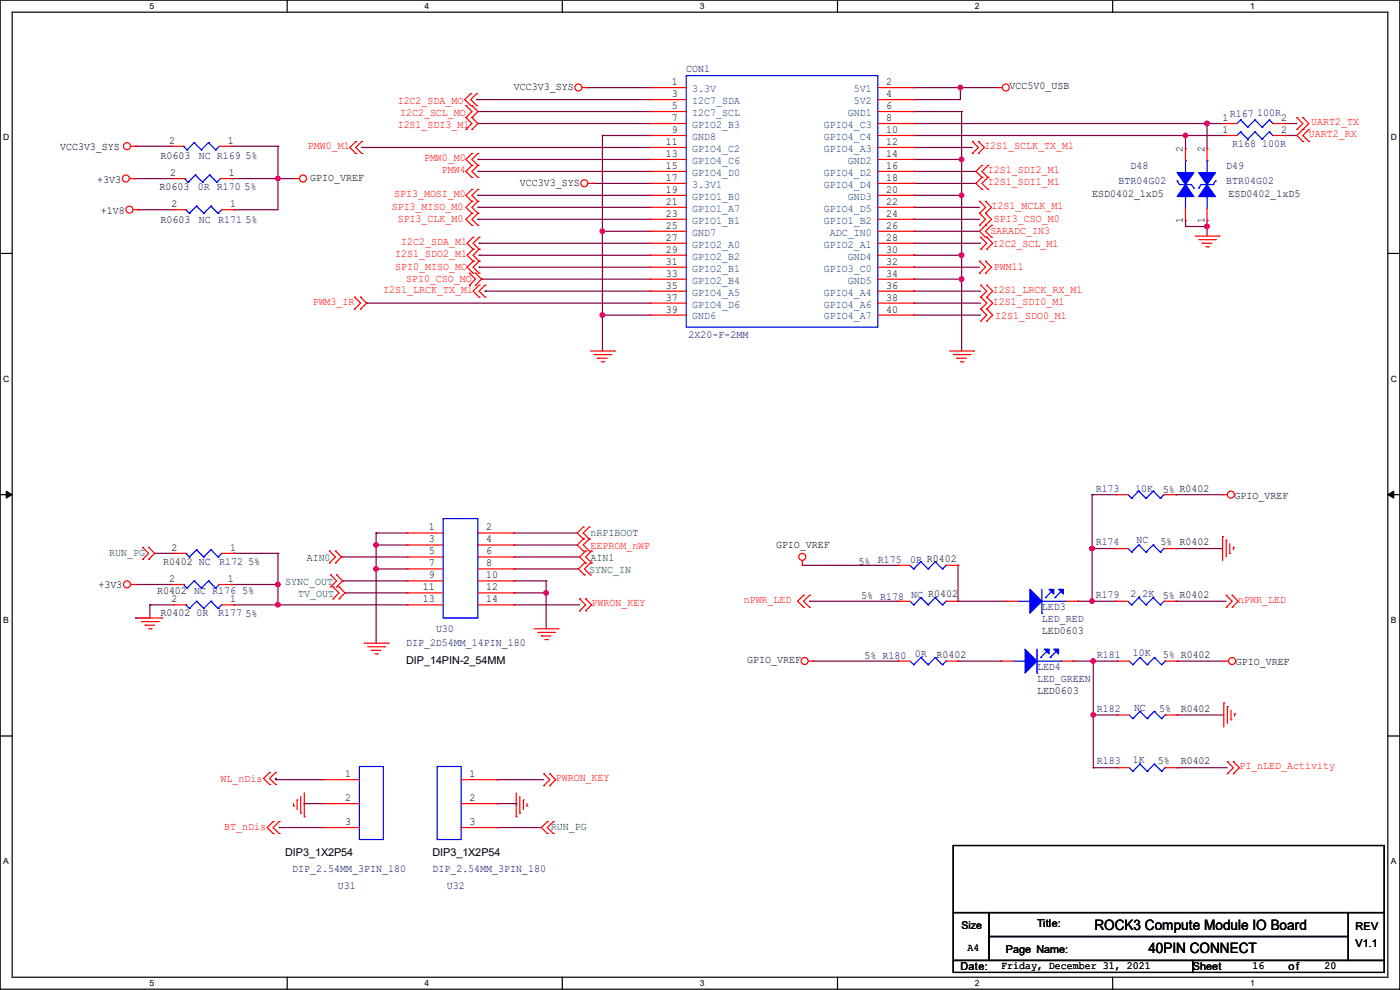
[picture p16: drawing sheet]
<svg xmlns="http://www.w3.org/2000/svg" width="297mm" height="210mm" viewBox="0 0 297 210" stroke-linecap="round" stroke-linejoin="round" font-family="sans-serif">
<defs><g id="words">
<g font-size="3">
<text x="232.2" y="197.4">ROCK3 Compute Module IO Board</text>
<text x="243.6" y="202.2">40PIN CONNECT</text>
</g>
<g font-size="2.3" fill="#000080">
<text x="145.6" y="15.4">CON1</text>
<text x="260.9" y="24.8">R167</text>
<text x="266.7" y="24.5">100R</text>
<text x="42.2" y="33.7">NC R169</text>
<text x="239.8" y="35.9">D48</text>
<text x="260.1" y="35.9">D49</text>
<text x="261.4" y="31.1">R168 100R</text>
<text x="42" y="40.3">0R R170</text>
<text x="237.3" y="39">BTR04G02</text>
<text x="260.1" y="39">BTR04G02</text>
<text x="42.2" y="47.4">NC R171</text>
<text x="146.1" y="71.8">2X20-F-2MM</text>
<text x="232.5" y="104.3">R173</text>
<text x="240.8" y="104.3">10K</text>
<text x="46.5" y="119.8">R172</text>
<text x="193.1" y="119.5">0R R0402</text>
<text x="232.5" y="115.7">R174</text>
<text x="241.1" y="115.2">NC</text>
<text x="41.7" y="130.7">0R</text>
<text x="46.3" y="130.7">R177</text>
<text x="221" y="129.4">LED3</text>
<text x="221" y="132">LED_RED</text>
<text x="232.5" y="126.9">R179</text>
<text x="239.8" y="126.6">2.2K</text>
<text x="86.1" y="137">DIP_2D54MM_14PIN_180</text>
<text x="92.5" y="134">U30</text>
<text x="194.1" y="139.3">0R</text>
<text x="220" y="142.1">LED4</text>
<text x="232.7" y="139.6">R181</text>
<text x="240.3" y="139.1">10K</text>
<text x="220" y="144.7">LED_GREEN</text>
<text x="232.7" y="151">R182</text>
<text x="240.6" y="150.7">NC</text>
<text x="240.3" y="161.9">1K</text>
<text x="232.7" y="162.2">R183</text>
<text x="62" y="185">DIP_2.54MM_3PIN_180</text>
<text x="91.7" y="185">DIP_2.54MM_3PIN_180</text>
<text x="71.7" y="188.6">U31</text>
<text x="94.8" y="188.6">U32</text>
</g>
<g font-size="2.3" fill="#f00">
<text x="84.4" y="22">I2C2_SDA_MO</text>
<text x="84.4" y="27.1">I2S1_SDI3_M1</text>
<text x="84.9" y="24.5">I2C2_SCL_MO</text>
<text x="277.7" y="29.1">UART2_RX</text>
<text x="278.2" y="26.5">UART2_TX</text>
<text x="65.3" y="31.6">PMW0_M1</text>
<text x="90" y="34.2">PMW0_M0</text>
<text x="208.8" y="31.6">I2S1_SCLK_TX_M1</text>
<text x="83.6" y="41.8">SPI3_MOSI_M0</text>
<text x="93.8" y="36.7">PMW4</text>
<text x="209.6" y="36.7">I2S1_SDI2_M1</text>
<text x="209.6" y="39.2">I2S1_SDI1_M1</text>
<text x="83.1" y="44.6">SPI3_MISO_M0</text>
<text x="84.4" y="47.1">SPI3_CLK_M0</text>
<text x="210.4" y="44.3">I2S1_MCLK_M1</text>
<text x="210.9" y="47.1">SPI3_CSO_M0</text>
<text x="85.1" y="51.9">I2C2_SDA_M1</text>
<text x="210.1" y="49.7">SARADC_IN3</text>
<text x="210.6" y="52.5">I2C2_SCL_M1</text>
<text x="83.9" y="54.5">I2S1_SDO2_M1</text>
<text x="83.9" y="57.3">SPI0_MISO_MO</text>
<text x="86.1" y="59.8">SPI0_CSO_MO</text>
<text x="210.9" y="57.3">PWM11</text>
<text x="66.3" y="64.6">PWM3_IR</text>
<text x="81.3" y="62.1">I2S1_LRCK_TX_M1</text>
<text x="210.6" y="62.1">I2S1_LRCK_RX_M1</text>
<text x="210.6" y="64.6">I2S1_SDI0_M1</text>
<text x="211.1" y="67.7">I2S1_SDO0_M1</text>
<text x="125.3" y="116.5">EEPROM_nWP</text>
<text x="125.5" y="128.7">PWRON_KEY</text>
<text x="157.8" y="127.9">nPWR_LED</text>
<text x="262.7" y="127.9">nPWR_LED</text>
<text x="46.8" y="166">WL_nDis</text>
<text x="117.9" y="165.7">PWRON_KEY</text>
<text x="262.9" y="163.2">PI_nLED_Activity</text>
<text x="47.5" y="176.1">BT_nDis</text>
</g>
<g font-size="2.3">
<text x="109" y="19.2">VCC3V3_SYS</text>
<text x="142.5" y="18">1</text>
<text x="142.5" y="20.6">3</text>
<text x="142.5" y="23.1">5</text>
<text x="188" y="18">2</text>
<text x="188" y="20.6">4</text>
<text x="188" y="23.1">6</text>
<text x="214.2" y="18.9">VCC5V0_USB</text>
<text x="142.5" y="25.7">7</text>
<text x="142.5" y="28.2">9</text>
<text x="188" y="25.7">8</text>
<text x="188" y="28.2">10</text>
<text x="259.4" y="25.7">1</text>
<text x="259.4" y="28.2">1</text>
<text x="271.8" y="25.7">2</text>
<text x="271.8" y="28.2">2</text>
<text x="12.7" y="31.9">VCC3V3_SYS</text>
<text x="34.1" y="33.7">R0603</text>
<text x="35.9" y="30.5">2</text>
<text x="48.3" y="30.5">1</text>
<text x="52.1" y="33.7">5%</text>
<text x="141.3" y="30.7">11</text>
<text x="141.3" y="33.3">13</text>
<text x="141.3" y="35.8">15</text>
<text x="188" y="30.7">12</text>
<text x="188" y="33.3">14</text>
<text x="188" y="35.8">16</text>
<text x="251" y="32.3" transform="rotate(-90 251 32.3)">2</text>
<text x="255.5" y="32.3" transform="rotate(-90 255.5 32.3)">2</text>
<text x="20.6" y="38.7">+3V3</text>
<text x="33.8" y="40.3">R0603</text>
<text x="36.1" y="37.3">2</text>
<text x="48.6" y="37.3">1</text>
<text x="51.9" y="40.3">5%</text>
<text x="65.8" y="38.5">GPIO_VREF</text>
<text x="110.3" y="39.5">VCC3V3_SYS</text>
<text x="141.3" y="38.4">17</text>
<text x="141.3" y="40.9">19</text>
<text x="188" y="38.4">18</text>
<text x="188" y="40.9">20</text>
<text x="231.7" y="41.8">ESD0402_1xD5</text>
<text x="260.6" y="41.8">ESD0402_1xD5</text>
<text x="21.4" y="45.3">+1V8</text>
<text x="34.1" y="47.4">R0603</text>
<text x="36.4" y="43.9">2</text>
<text x="48.8" y="43.9">1</text>
<text x="52.1" y="47.4">5%</text>
<text x="141.3" y="43.4">21</text>
<text x="141.3" y="46">23</text>
<text x="188" y="43.4">22</text>
<text x="188" y="46">24</text>
<text x="251" y="47.3" transform="rotate(-90 251 47.3)">1</text>
<text x="255.5" y="47.3" transform="rotate(-90 255.5 47.3)">1</text>
<text x="141.3" y="48.5">25</text>
<text x="141.3" y="51.1">27</text>
<text x="141.3" y="53.6">29</text>
<text x="188" y="48.5">26</text>
<text x="188" y="51.1">28</text>
<text x="188" y="53.6">30</text>
<text x="141.3" y="56.1">31</text>
<text x="141.3" y="58.7">33</text>
<text x="188" y="56.1">32</text>
<text x="188" y="58.7">34</text>
<text x="141.3" y="61.2">35</text>
<text x="141.3" y="63.8">37</text>
<text x="188" y="61.2">36</text>
<text x="188" y="63.8">38</text>
<text x="141.3" y="66.3">39</text>
<text x="188" y="66.3">40</text>
<text x="246.7" y="104.5">5% R0402</text>
<text x="261.9" y="105.8">GPIO_VREF</text>
<text x="91" y="112.5">1</text>
<text x="103.2" y="112.5">2</text>
<text x="34.6" y="119.8">R0402 NC</text>
<text x="36.4" y="116.8">2</text>
<text x="48.8" y="116.8">1</text>
<text x="52.6" y="119.8">5%</text>
<text x="91" y="115.1">3</text>
<text x="91" y="117.6">5</text>
<text x="103.2" y="115.1">4</text>
<text x="103.2" y="117.6">6</text>
<text x="164.6" y="116.2">GPIO_VREF</text>
<text x="182.2" y="119.8">5% R175</text>
<text x="246.2" y="115.7">5% R0402</text>
<text x="20.9" y="124.8">+3V3</text>
<text x="35.9" y="123.4">2</text>
<text x="48.3" y="123.4">1</text>
<text x="89.7" y="125.2">11</text>
<text x="91" y="120.1">7</text>
<text x="91" y="122.7">9</text>
<text x="103.2" y="125.2">12</text>
<text x="103.2" y="122.7">10</text>
<text x="103.2" y="120.1">8</text>
<text x="33.3" y="126.1">R0402 NC R176</text>
<text x="34.1" y="130.7">R0402</text>
<text x="36.4" y="127.8">2</text>
<text x="48.8" y="127.8">1</text>
<text x="51.3" y="126.1">5%</text>
<text x="52.1" y="130.9">5%</text>
<text x="89.7" y="127.8">13</text>
<text x="103.2" y="127.8">14</text>
<text x="182.7" y="127.1">5% R178 NC R0402</text>
<text x="246.7" y="127.1">5% R0402</text>
<text x="221" y="134.5">LED0603</text>
<text x="86.1" y="140.8">DIP_14PIN-2_54MM</text>
<text x="158.5" y="140.6">GPIO_VREF</text>
<text x="183.4" y="139.8">5% R180</text>
<text x="198.7" y="139.6">R0402</text>
<text x="246.7" y="139.6">5% R0402</text>
<text x="262.2" y="141.1">GPIO_VREF</text>
<text x="220" y="147.2">LED0603</text>
<text x="245.9" y="151">5%</text>
<text x="250.5" y="151">R0402</text>
<text x="73.2" y="164.8">1</text>
<text x="99.6" y="164.8">1</text>
<text x="245.7" y="162.2">5%</text>
<text x="250.5" y="162.2">R0402</text>
<text x="73.2" y="169.9">2</text>
<text x="99.6" y="169.9">2</text>
<text x="73.2" y="175">3</text>
<text x="99.6" y="175">3</text>
<text x="60.5" y="181.7">DIP3_1X2P54</text>
<text x="91.7" y="181.7">DIP3_1X2P54</text>
<text x="220" y="196.7">Title:</text>
<text x="287.6" y="197.2">REV</text>
<text x="205.3" y="201.8">A4</text>
<text x="213.4" y="202.3">Page Name:</text>
<text x="287.6" y="201">V1.1</text>
<text x="203.8" y="205.8">Date:</text>
<text x="212.4" y="205.6">Friday, December 31, 2021</text>
<text x="253" y="205.8">Sheet</text>
<text x="265.7" y="205.6">16</text>
<text x="273.3" y="205.8">of</text>
<text x="281" y="205.6">20</text>
</g>
<g font-size="2.3" fill="#004080">
<text x="146.9" y="19.5">3.3V</text>
<text x="146.9" y="22.1">I2C7_SDA</text>
<text x="181.1" y="19.5">5V1</text>
<text x="181.1" y="22.1">5V2</text>
<text x="146.9" y="24.6">I2C7_SCL</text>
<text x="146.9" y="27.1">GPIO2_B3</text>
<text x="146.9" y="29.7">GND8</text>
<text x="174.8" y="27.1">GPIO4_C3</text>
<text x="174.8" y="29.7">GPIO4_C4</text>
<text x="179.9" y="24.6">GND1</text>
<text x="146.9" y="32.2">GPIO4_C2</text>
<text x="146.9" y="34.8">GPIO4_C6</text>
<text x="174.8" y="32.2">GPIO4_A3</text>
<text x="179.9" y="34.8">GND2</text>
<text x="146.9" y="37.3">GPIO4_D0</text>
<text x="146.9" y="39.8">3.3V1</text>
<text x="174.8" y="37.3">GPIO4_D2</text>
<text x="174.8" y="39.8">GPIO4_D4</text>
<text x="146.9" y="42.4">GPIO1_B0</text>
<text x="146.9" y="44.9">GPIO1_A7</text>
<text x="146.9" y="47.5">GPIO1_B1</text>
<text x="174.8" y="44.9">GPIO4_D5</text>
<text x="174.8" y="47.5">GPIO1_B2</text>
<text x="179.9" y="42.4">GND3</text>
<text x="146.9" y="50">GND7</text>
<text x="146.9" y="52.5">GPIO2_A0</text>
<text x="174.8" y="52.5">GPIO2_A1</text>
<text x="176.1" y="50">ADC_IN0</text>
<text x="146.9" y="55.1">GPIO2_B2</text>
<text x="146.9" y="57.6">GPIO2_B1</text>
<text x="174.8" y="57.6">GPIO3_C0</text>
<text x="179.9" y="55.1">GND4</text>
<text x="146.9" y="60.2">GPIO2_B4</text>
<text x="146.9" y="62.7">GPIO4_A5</text>
<text x="146.9" y="65.2">GPIO4_D6</text>
<text x="174.8" y="62.7">GPIO4_A4</text>
<text x="174.8" y="65.2">GPIO4_A6</text>
<text x="179.9" y="60.2">GND5</text>
<text x="146.9" y="67.8">GND6</text>
<text x="174.8" y="67.8">GPIO4_A7</text>
</g>
<g font-size="2.3" fill="#008000">
<text x="125.3" y="113.7">nRPIBOOT</text>
<text x="23.2" y="118">RUN_PG</text>
<text x="65.1" y="119">AIN0</text>
<text x="125.3" y="119">AIN1</text>
<text x="60.5" y="124.1">SYNC_OUT</text>
<text x="125" y="121.5">SYNC_IN</text>
<text x="63.3" y="126.6">TV_OUT</text>
<text x="116.9" y="176.1">RUN_PG</text>
</g>
<text font-size="2.2" x="204" y="197.1">Size</text>
<g font-size="1.8">
<text x="31.7" y="1.9">5</text>
<text x="90.1" y="1.9">4</text>
<text x="148.5" y="1.9">3</text>
<text x="206.8" y="1.9">2</text>
<text x="265.2" y="1.9">1</text>
<text x=".7" y="29.8">D</text>
<text x="295.1" y="29.8">D</text>
<text x=".7" y="80.9">C</text>
<text x="295.1" y="80.9">C</text>
<text x=".7" y="132.1">B</text>
<text x="295.1" y="132.1">B</text>
<text x=".7" y="183.3">A</text>
<text x="295.1" y="183.3">A</text>
<text x="31.7" y="209.2">5</text>
<text x="90.1" y="209.2">4</text>
<text x="148.5" y="209.2">3</text>
<text x="206.8" y="209.2">2</text>
<text x="265.2" y="209.2">1</text>
</g>
</g></defs>
<path d="M0 0h297v209.8h-297zM2.6 2.6h291.8v204.7h-291.8z" fill="none" stroke="#000" stroke-width=".25"/>
<g fill="#fff">
<path d="M31.7 .3h1v2h-1z"/>
<path d="M31.7 207.6h1v1.9h-1z"/>
</g>
<path d="M60.9 0v2.6M60.9 207.3v2.5" fill="none" stroke="#000" stroke-width=".25"/>
<g fill="#fff">
<path d="M90.1 .3h1v2h-1z"/>
<path d="M90.1 207.6h1v1.9h-1z"/>
</g>
<path d="M119.3 0v2.6M119.3 207.3v2.5" fill="none" stroke="#000" stroke-width=".25"/>
<g fill="#fff">
<path d="M148.5 .3h.9v2h-.9z"/>
<path d="M148.5 207.6h.9v1.9h-.9z"/>
</g>
<path d="M177.7 0v2.6M177.7 207.3v2.5" fill="none" stroke="#000" stroke-width=".25"/>
<g fill="#fff">
<path d="M206.8 .3h1v2h-1z"/>
<path d="M206.8 207.6h1v1.9h-1z"/>
</g>
<path d="M236.1 0v2.6M236.1 207.3v2.5" fill="none" stroke="#000" stroke-width=".25"/>
<g fill="#fff">
<path d="M265.2 .3h1v2h-1z"/>
<path d="M265.2 207.6h1v1.9h-1z"/>
<path d="M.7 28.2h1.2v1.9h-1.2z"/>
<path d="M295.1 28.2h1.2v1.9h-1.2z"/>
<path d="M.7 79.3h1.2v2h-1.2z"/>
<path d="M295.1 79.3h1.2v2h-1.2z"/>
</g>
<path d="M0 53.8h2.6M294.4 53.8h2.6" fill="none" stroke="#000" stroke-width=".25"/>
<g fill="#fff">
<path d="M.7 130.5h1.2v2h-1.2z"/>
<path d="M295.1 130.5h1.1v2h-1.1z"/>
</g>
<path d="M0 104.9h2.6M294.4 104.9h2.6" fill="none" stroke="#000" stroke-width=".25"/>
<path d="M1.3 104.2l1.3 .7-1.3 .8zM294.4 104.9l1.3-.7v1.5z" fill="#000" stroke="#000" stroke-width=".21"/>
<g fill="#fff">
<path d="M.7 181.7h1.2v2h-1.2z"/>
<path d="M295.1 181.7h1.1v2h-1.1z"/>
</g>
<path d="M0 156.1h2.6M294.4 156.1h2.6M202.2 179.4h91.5v14.2h-91.5zM202.2 193.6h7.6v10.2h-7.6zM209.8 193.6h76.2v5.1h-76.2zM209.8 198.7h76.2v5.1h-76.2zM286 193.6h7.7v10.2h-7.7zM202.2 203.8h50.8v2.5h-50.8zM253 203.8h40.7v2.5h-40.7z" fill="none" stroke="#000" stroke-width=".25"/>
<g fill="none" stroke="#800040" stroke-width=".25">
<path d="M124.5 18.6h.1M124.5 18.6h13.5M193.8 18.6h.1M193.8 18.6h17.8M203.8 18.6h.1M203.8 18.6v2.5h-10M28.5 37.9h.1M28.5 37.9h8.1M28.7 31h.1M28.7 31h7.7M49.1 31h.1M49.1 31h9.9"/>
<path d="M49.3 37.9h.1M49.3 37.9h13.2M59 37.9h.1M59 31h.1M59 31v13.5h-9.4M76.8 31.3h.1M76.8 31.3h61.2M101.1 21.1h.1M101.1 21.1h36.9M101.4 23.7h.1M101.4 33.8h.1M101.4 26.2h.1"/>
<path d="M101.4 36.4h.1M101.4 23.7h36.6M101.4 33.8h36.6M101.4 26.2h36.6M101.4 36.4h36.6M125.8 38.9h.1M125.8 38.9h12.2M127.8 28.7h.1M127.8 28.7h10.2M127.8 28.7v45.8M193.8 23.7h.1M193.8 33.8h.1"/>
<path d="M193.8 26.2h.1M193.8 28.7h.1M193.8 36.4h.1M193.8 38.9h.1M193.8 31.3h.1M193.8 21.1h.1M193.8 23.7h10.2M193.8 33.8h10.2M193.8 28.7h66.1M193.8 26.2h66.1M193.8 31.3h12.5M193.8 36.4h13.3"/>
<path d="M193.8 38.9h13.3M204 23.7h.1M204 33.8h.1M204 23.7v50.8M251.5 28.7h.1M251.5 28.7v2.8M256.1 26.2h.1M256.1 26.2v5.3M272.6 28.7h.1M272.6 26.2h.1M272.6 28.7h2.5M272.6 26.2h2.5"/>
<path d="M29.3 44.5h.1M29.3 44.5h7.6M49.6 44.5h.1M101.4 41.4h.1M101.4 44h.1M101.4 46.5h.1M101.4 41.4h36.6M101.4 46.5h36.6M101.4 44h36.6M101.6 56.7h.1M101.6 51.6h.1M101.6 54.1h.1"/>
<path d="M101.6 54.1h36.4M101.6 56.7h36.4M101.6 51.6h36.4M102.2 59.2h.1M102.2 59.2h35.8M127.8 49.1h.1M127.8 49.1h10.2M193.8 59.2h.1M193.8 54.1h.1M193.8 41.4h.1M193.8 51.6h.1M193.8 46.5h.1"/>
<path d="M193.8 56.7h.1M193.8 49.1h.1M193.8 44h.1M193.8 59.2h10.2M193.8 54.1h10.2M193.8 41.4h10.2M193.8 49.1h14M193.8 56.7h14M193.8 51.6h14.3M193.8 46.5h14M193.8 44h14M204 59.2h.1"/>
<path d="M204 54.1h.1M204 41.4h.1M251.5 46.8h.1M251.5 48h.1M251.5 46.8v1.2M251.5 48h4.6M256.1 48h.1M256.1 46.8h.1M256.1 46.8v3.3M77.8 64.3h.1M77.8 64.3h60.2M102.9 61.8h.1"/>
<path d="M102.9 61.8h35.1M127.8 66.8h.1M127.8 66.8h10.2M193.8 61.8h.1M193.8 66.8h.1M193.8 64.3h.1M193.8 66.8h14.3M193.8 61.8h14.3M193.8 64.3h14.3M32.8 117.4h.1M32.8 117.4h4.1M49.6 117.4h.1"/>
<path d="M49.6 117.4h9.4M59 117.4h.1M59 117.4v10.9M72.4 118.2h.1M72.4 118.2h14M79.8 113.1h.1M79.8 115.6h.1M79.8 113.1h6.6M79.8 113.1v23.3M79.8 115.6h6.6M109 115.6h.1M109 113.1h.1"/>
<path d="M109 118.2h.1M109 113.1h13.5M109 115.6h13.5M109 118.2h14M170.2 119.9h.1M170.2 119.9h20.3M203.2 119.9h.1M203.2 119.9v7.7M231.7 116.4h.1M231.7 104.9h.1M231.7 116.4h5.1M231.7 104.9v22.7"/>
<path d="M231.7 104.9h5.1M249.5 116.4h.1M249.5 104.9h.1M249.5 116.4h9.9M249.5 104.9h9.9M28.7 131.1h.1M28.7 124h.1M28.7 124h7.7M31.8 128.3h.1M31.8 128.3h5.1M31.8 128.3v2.8h-3.1M49.1 124h.1"/>
<path d="M49.1 124h9.9M49.6 128.3h.1M49.6 128.3h36.8M59 124h.1M59 128.3h.1M72.7 123.2h.1M72.7 123.2h13.7M73.2 125.8h.1M73.2 125.8h13.2M79.8 120.7h.1M79.8 120.7h6.6M109 128.3h.1"/>
<path d="M109 125.8h.1M109 123.2h.1M109 120.7h.1M109 120.7h13.7M109 128.3h14M109 125.8h6.9M109 123.2h6.9M115.9 123.2h.1M115.9 125.8h.1M115.9 123.2v10.2M171.7 127.6h.1M171.7 127.6h18.8"/>
<path d="M203.2 127.6h.1M203.2 127.6h10.2M228.6 127.6h.1M228.6 127.6h8.2M231.7 127.6h.1M249.5 127.6h.1M249.5 127.6h10.6M172.5 140.3h.1M172.5 140.3h18M203.2 140.3h.1M203.2 140.3h9.2M227.6 140.3h.1"/>
<path d="M227.6 140.3h9.4M231.9 151.7h.1M231.9 140.3h.1M231.9 151.7h5.1M231.9 140.3v22.6M249.7 151.7h.1M249.7 140.3h.1M249.7 140.3h9.9M249.7 151.7h9.9M58.5 165.1h.1M58.5 165.4h.1M58.5 165.1v.3"/>
<path d="M58.5 165.4h10.1M59.2 175.6h.1M59.2 175.6h9.4M64.6 170.5h.1M64.6 170.5v.2M64.6 170.5h4M105.5 165.4h.1M105.5 175.6h.1M105.5 170.5h.1M105.5 165.4h9.9M105.5 175.6h9.4M105.5 170.5h4"/>
<path d="M109.5 170.5h.1M109.5 170.5v.2M231.9 162.9h.1M231.9 162.9h5.1M249.7 162.9h.1M249.7 162.9h10.7"/>
</g>
<g fill="#f0f" stroke="#f0f" stroke-width=".25">
<circle cx="204" cy="33.8" r=".49"/>
<circle cx="204" cy="59.2" r=".49"/>
<circle cx="204" cy="54.1" r=".49"/>
<circle cx="204" cy="41.4" r=".49"/>
<circle cx="127.8" cy="66.8" r=".49"/>
<circle cx="127.8" cy="49" r=".49"/>
<circle cx="256.1" cy="26.2" r=".49"/>
<circle cx="251.5" cy="28.7" r=".49"/>
<circle cx="256.1" cy="48" r=".49"/>
<circle cx="203.7" cy="18.6" r=".49"/>
<circle cx="58.9" cy="37.9" r=".49"/>
<circle cx="231.7" cy="127.5" r=".49"/>
<circle cx="231.7" cy="116.4" r=".49"/>
<circle cx="231.9" cy="151.7" r=".49"/>
<circle cx="231.9" cy="140.2" r=".49"/>
<circle cx="79.8" cy="115.6" r=".49"/>
<circle cx="79.8" cy="120.7" r=".49"/>
<circle cx="58.9" cy="128.3" r=".49"/>
<circle cx="115.8" cy="125.8" r=".49"/>
<circle cx="58.9" cy="124" r=".49"/>
</g>
<g fill="none" stroke="#f00" stroke-width=".25">
<path d="M99.9 19.9h.1M99.9 19.9l-1.3 1.2 1.3 1.3M101.1 19.9h.1M101.1 19.9l-1.2 1.2 1.2 1.3M123.5 18.6h1M124.5 18.6h.1M138 18.6h.1M138 18.6h7.6M186.2 18.6h7.6M193.8 18.6h.1M211.6 18.6h.1M211.6 18.6h1"/>
<path d="M27.5 37.9h1M27.7 31h1M28.5 37.9h.1M28.7 31h.1M36.4 31h.1M36.4 31h2.5M36.6 37.9h.1M36.6 37.9h2.6M46.5 31h2.6M46.8 37.9h2.5M49.1 31h.1M49.3 37.9h.1"/>
<path d="M62.5 37.9h.1M62.5 37.9h1M75.5 32.6h.1M75.5 30h.1M75.5 30l-1.3 1.3 1.3 1.3M76.8 32.6h.1M76.8 30h.1M76.8 30l-1.3 1.3 1.3 1.3M98.8 24.9h.1M98.8 22.4h.1M98.8 27.5h.1M98.8 22.4l1.3 1.3-1.3 1.2"/>
<path d="M98.8 24.9l1.3 1.3-1.3 1.3M99.9 22.4h.1M100.1 22.4h.1M100.1 24.9h.1M100.1 27.5h.1M100.1 35.1h.1M100.1 32.6h.1M100.1 37.6h.1M100.1 22.4l1.3 1.3-1.3 1.2M100.1 24.9l1.3 1.3-1.3 1.3M100.1 32.6l-1.3 1.2 1.3 1.3M100.1 35.1l-1.3 1.3 1.3 1.2"/>
<path d="M101.1 22.4h.1M101.4 35.1h.1M101.4 32.6h.1M101.4 37.6h.1M101.4 32.6l-1.3 1.2 1.3 1.3M101.4 35.1l-1.3 1.3 1.3 1.2M124.8 38.9h1M125.8 38.9h.1M138 21.1h.1M138 23.7h.1M138 26.2h.1M138 28.7h.1"/>
<path d="M138 31.3h.1M138 33.8h.1M138 36.4h.1M138 38.9h.1M138 38.9h7.6M138 26.2h7.6M138 21.1h7.6M138 23.7h7.6M138 28.7h7.6M138 31.3h7.6M138 33.8h7.6M138 36.4h7.6"/>
<path d="M186.2 38.9h7.6M186.2 26.2h7.6M186.2 21.1h7.6M186.2 23.7h7.6M186.2 28.7h7.6M186.2 31.3h7.6M186.2 33.8h7.6M186.2 36.4h7.6M193.8 21.1h.1M193.8 23.7h.1M193.8 26.2h.1M193.8 28.7h.1"/>
<path d="M193.8 31.3h.1M193.8 33.8h.1M193.8 36.4h.1M193.8 38.9h.1M206.3 32.6h.1M206.3 30h.1M206.3 30l1.3 1.3-1.3 1.3M207.6 32.6h.1M207.6 30h.1M207.6 30l1.2 1.3-1.2 1.3M208.3 35.1h.1M208.3 37.6h.1"/>
<path d="M208.3 35.1l-1.2 1.3 1.2 1.2M208.3 37.6l-1.2 1.3 1.2 1.3M209.6 37.6h.1M209.6 35.1h.1M209.6 35.1l-1.3 1.3 1.3 1.2M209.6 37.6l-1.3 1.3 1.3 1.3M251.5 31.5h.1M251.5 31.5v2.6M256.1 31.5h.1M256.1 31.5v2.6M259.9 26.2h.1M259.9 28.7h.1"/>
<path d="M259.9 26.2h2.5M259.9 28.7h2.5M270 26.2h2.6M270 28.7h2.6M272.6 26.2h.1M272.6 28.7h.1M275.1 27.5h.1M275.1 24.9h.1M275.1 24.9l1.3 1.3-1.3 1.3M276.4 27.5h.1M276.4 24.9h.1M276.4 30h.1"/>
<path d="M276.4 24.9l1.3 1.3-2.6 2.5 1.3 1.3M277.7 30h.1M277.7 27.5h.1M277.7 27.5l-1.3 1.2 1.3 1.3M28.2 44.5h1.1M29.3 44.5h.1M36.9 44.5h.1M36.9 44.5h2.5M47 44.5h2.6M49.6 44.5h.1M99.6 58h.1M99.6 58l1.3 1.2-1.3 1.3"/>
<path d="M100.1 42.7h.1M100.1 40.2h.1M100.1 45.3h.1M100.1 47.8h.1M100.1 40.2l-1.3 1.2 1.3 1.3M100.1 42.7l-1.3 1.3 1.3 1.3M100.1 45.3l-1.3 1.2 1.3 1.3M100.4 52.9h.1M100.4 50.3h.1M100.4 55.4h.1M100.4 58h.1M100.4 50.3l-1.3 1.3 1.3 1.3"/>
<path d="M100.4 52.9l-1.3 1.2 1.3 1.3M100.4 55.4l-1.3 1.3 1.3 1.3M100.9 58h.1M100.9 58l1.3 1.2-1.3 1.3M101.4 42.7h.1M101.4 40.2h.1M101.4 45.3h.1M101.4 47.8h.1M101.4 40.2l-1.3 1.2 1.3 1.3M101.4 42.7l-1.3 1.3 1.3 1.3M101.4 45.3l-1.3 1.2 1.3 1.3M101.6 52.9h.1"/>
<path d="M101.6 50.3h.1M101.6 55.4h.1M101.6 58h.1M101.6 50.3l-1.2 1.3 1.2 1.3M101.6 52.9l-1.2 1.2 1.2 1.3M101.6 55.4l-1.2 1.3 1.2 1.3M138 41.4h.1M138 44h.1M138 46.5h.1M138 49.1h.1M138 51.6h.1M138 54.1h.1"/>
<path d="M138 56.7h.1M138 59.2h.1M138 51.6h7.6M138 41.4h7.6M138 44h7.6M138 46.5h7.6M138 49.1h7.6M138 54.1h7.6M138 56.7h7.6M138 59.2h7.6M186.2 51.6h7.6M186.2 41.4h7.6"/>
<path d="M186.2 44h7.6M186.2 46.5h7.6M186.2 49.1h7.6M186.2 54.1h7.6M186.2 56.7h7.6M186.2 59.2h7.6M193.8 41.4h.1M193.8 44h.1M193.8 46.5h.1M193.8 49.1h.1M193.8 51.6h.1M193.8 54.1h.1"/>
<path d="M193.8 56.7h.1M193.8 59.2h.1M207.8 45.3h.1M207.8 42.7h.1M207.8 47.8h.1M207.8 58h.1M207.8 55.4h.1M207.8 42.7l1.3 1.3-1.3 1.3M207.8 45.3l1.3 1.2-1.3 1.3M207.8 55.4l1.3 1.3-1.3 1.3M208.1 52.9h.1M208.1 50.3h.1"/>
<path d="M208.1 50.3l1.2 1.3-1.2 1.3M208.3 40.2h.1M209.1 45.3h.1M209.1 42.7h.1M209.1 47.8h.1M209.1 50.3h.1M209.1 58h.1M209.1 55.4h.1M209.1 42.7l1.3 1.3-1.3 1.3M209.1 45.3l1.3 1.2-2.6 2.6 1.3 1.2M209.1 55.4l1.3 1.3-1.3 1.3M209.3 52.9h.1"/>
<path d="M209.3 50.3h.1M209.3 50.3l1.3 1.3-1.3 1.3M209.6 40.2h.1M210.4 50.3h.1M210.4 47.8h.1M210.4 47.8l-1.3 1.3 1.3 1.2M251.5 46.8h.1M251.5 44.2v2.6M253.5 50.1h5.1M254.3 50.8h3.6M255.1 51.6h.1M255.1 51.6h2"/>
<path d="M255.8 52.4h.5M256.1 46.8h.1M256.1 44.2v2.6M256.3 52.4h.1M257.9 50.8h.1M258.6 50.1h.1M75.2 65.6h.1M75.2 63h.1M75.2 63l1.3 1.3-1.3 1.3M76.5 63h.1M76.5 65.6h.1M76.5 63l1.3 1.3-1.3 1.3"/>
<path d="M99.6 60.5h.1M100.9 60.5h.1M101.6 63h.1M101.6 60.5h.1M101.6 60.5l-1.2 1.3 1.2 1.2M102.9 63h.1M102.9 60.5h.1M102.9 60.5l-1.3 1.3 1.3 1.2M125.3 74.5h5M126 75.2h3.6M126.8 76h.1M126.8 76h2"/>
<path d="M127.6 76.8h.5M128.1 76.8h.1M129.6 75.2h.1M130.3 74.5h.1M138 61.8h.1M138 64.3h.1M138 66.8h.1M138 61.8h7.6M138 64.3h7.6M138 66.8h7.6M186.2 61.8h7.6M186.2 64.3h7.6"/>
<path d="M186.2 66.8h7.6M193.8 61.8h.1M193.8 64.3h.1M193.8 66.8h.1M201.5 74.5h5M202.2 75.2h3.6M203 76h.1M203 76h2M203.8 76.8h.5M204.3 76.8h.1M205.8 75.2h.1M206.5 74.5h.1"/>
<path d="M208.1 63h.1M208.1 60.5h.1M208.1 65.6h.1M208.1 68.1h.1M208.1 60.5l1.2 1.3-1.2 1.2M208.1 63l1.2 1.3-1.2 1.3M208.1 65.6l1.2 1.2-1.2 1.3M209.3 63h.1M209.3 60.5h.1M209.3 65.6h.1M209.3 68.1h.1M209.3 60.5l1.3 1.3-1.3 1.2"/>
<path d="M209.3 63l1.3 1.3-1.3 1.3M209.3 65.6l1.3 1.2-1.3 1.3M30.3 116.1h.1M30.3 118.7h.1M30.3 116.1l1.2 1.3-1.2 1.3M31.5 118.7h.1M31.5 116.1h.1M31.5 116.1l1.3 1.3-1.3 1.3M36.9 117.4h.1M36.9 117.4h2.5M47 117.4h2.6M49.6 117.4h.1"/>
<path d="M69.9 116.9h.1M69.9 119.4h.1M69.9 116.9l1.3 1.3-1.3 1.2M71.2 119.4h.1M71.2 116.9h.1M71.2 116.9l1.2 1.3-1.2 1.2M86.4 113.1h.1M86.4 115.6h.1M86.4 118.2h.1M86.4 113.1h7.6M86.4 115.6h7.6M86.4 118.2h7.6"/>
<path d="M101.4 113.1h7.6M101.4 115.6h7.6M101.4 118.2h7.6M109 113.1h.1M109 115.6h.1M109 118.2h.1M123.7 116.9h.1M123.7 114.3h.1M123.7 111.8h.1M123.7 114.3l-1.2 1.3 1.2 1.3M123.7 111.8l-1.2 1.3 1.2 1.2M124 119.4h.1"/>
<path d="M124 119.4l-1.3 1.3 1.3 1.3M124.2 119.4h.1M124.2 116.9h.1M124.2 116.9l-1.2 1.3 1.2 1.2M125 114.3h.1M125 116.9h.1M125 111.8h.1M125 114.3l-1.3 1.3 1.3 1.3M125 111.8l-1.3 1.3 1.3 1.2M125.3 119.4h.1M125.3 119.4l-1.3 1.3 1.3 1.3M125.5 116.9h.1"/>
<path d="M125.5 119.4h.1M125.5 116.9l-1.3 1.3 1.3 1.2M170.2 119.9h.1M170.2 118.9v1M190.5 119.9h.1M190.5 119.9h2.6M200.7 119.9h2.5M203.2 119.9h.1M236.8 104.9h.1M236.8 116.4h.1M236.8 104.9h2.5M236.8 116.4h2.5"/>
<path d="M246.9 104.9h2.6M246.9 116.4h2.6M249.5 104.9h.1M249.5 116.4h.1M259.4 113.8h.1M259.4 104.9h.1M259.4 113.8v5.1M259.4 104.9h1M260.1 114.6h.1M260.1 114.6v3.6M260.9 117.4h.1M260.9 115.4v2"/>
<path d="M261.7 116.1h.1M261.7 116.1v.5M27.7 124h1M28.7 124h.1M29.3 131.1h5M30 131.9h3.6M30.8 132.6h.1M30.8 132.6h2M31.5 133.4h.5M32 133.4h.1M33.6 131.9h.1M34.3 131.1h.1"/>
<path d="M36.4 124h.1M36.4 124h2.5M36.9 128.3h.1M36.9 128.3h2.5M46.5 124h2.6M47 128.3h2.6M49.1 124h.1M49.6 128.3h.1M70.1 122h.1M70.1 124.5h.1M70.1 122l1.3 1.2-1.3 1.3M70.7 124.5h.1"/>
<path d="M70.7 127h.1M70.7 124.5l1.2 1.3-1.2 1.2M71.4 124.5h.1M71.4 122h.1M71.4 122l1.3 1.2-1.3 1.3M71.9 127h.1M71.9 124.5h.1M71.9 124.5l1.3 1.3-1.3 1.2M77.3 136.4h5M78 137.2h3.6M78.8 138h.1M78.8 138h2"/>
<path d="M79.5 138.7h.6M80.1 138.7h.1M81.6 137.2h.1M82.3 136.4h.1M86.4 120.7h.1M86.4 123.2h.1M86.4 125.8h.1M86.4 128.3h.1M86.4 128.3h7.6M86.4 125.8h7.6M86.4 123.2h7.6M86.4 120.7h7.6"/>
<path d="M101.4 128.3h7.6M101.4 125.8h7.6M101.4 123.2h7.6M101.4 120.7h7.6M109 128.3h.1M109 125.8h.1M109 123.2h.1M109 120.7h.1M113.3 133.4h5.1M114.1 134.2h3.5M114.9 134.9h.1M114.9 134.9h2"/>
<path d="M115.6 135.7h.5M116.1 135.7h.1M117.6 134.2h.1M118.4 133.4h.1M123 129.6h.1M123 127h.1M123 127l1.2 1.3-1.2 1.3M124 122h.1M124.2 129.6h.1M124.2 127h.1M124.2 127l1.3 1.3-1.3 1.3M125.3 122h.1"/>
<path d="M170.5 128.8h.1M170.5 126.3h.1M170.5 126.3l-1.3 1.3 1.3 1.2M171.7 128.8h.1M171.7 126.3h.1M171.7 126.3l-1.2 1.3 1.2 1.2M190.5 127.6h.1M190.5 127.6h2.6M200.7 127.6h2.5M203.2 127.6h.1M213.4 127.6h.1M213.4 127.6h2.5"/>
<path d="M226.1 127.6h2.5M228.6 127.6h.1M236.8 127.6h.1M236.8 127.6h2.5M246.9 127.6h2.6M249.5 127.6h.1M260.1 128.8h.1M260.1 126.3h.1M260.1 126.3l1.3 1.3-1.3 1.2M261.4 128.8h.1M261.4 126.3h.1M261.4 126.3l1.3 1.3-1.3 1.2"/>
<path d="M171.5 140.3h1M172.5 140.3h.1M190.5 140.3h.1M190.5 140.3h2.6M200.7 140.3h2.5M203.2 140.3h.1M212.4 140.3h.1M212.4 140.3h2.5M225.1 140.3h2.5M227.6 140.3h.1M237 151.7h.1M237 140.3h.1"/>
<path d="M237 140.3h2.6M237 151.7h2.6M247.2 140.3h2.5M247.2 151.7h2.5M249.7 151.7h.1M249.7 140.3h.1M259.6 149.1h.1M259.6 140.3h.1M259.6 149.1v5.1M259.6 140.3h1M260.4 149.9h.1M260.4 149.9v3.6"/>
<path d="M261.2 152.7h.1M261.2 150.7v2M261.9 151.4h.1M261.9 151.4v.5M57.2 166.4h.1M57.2 163.9h.1M57.2 163.9l-1.3 1.2 1.3 1.3M58 176.8h.1M58 174.3h.1M58 174.3l-1.3 1.3 1.3 1.2M58.5 166.4h.1M58.5 163.9h.1"/>
<path d="M58.5 163.9l-1.3 1.2 1.3 1.3M59.2 176.8h.1M59.2 174.3h.1M59.2 174.3l-1.2 1.3 1.2 1.2M62.3 171h.1M62.3 170.5v.5M63 169.7h.1M63 169.7v2M63.8 172.5h.1M63.8 169v3.5M64.6 173.3h.1M64.6 168.2v5.1"/>
<path d="M68.6 165.4h.1M68.6 170.5h.1M68.6 175.6h.1M68.6 165.4h7.6M68.6 170.5h7.6M68.6 175.6h7.6M97.8 165.4h7.7M97.8 170.5h7.7M97.8 175.6h7.7M105.5 165.4h.1M105.5 170.5h.1M105.5 175.6h.1"/>
<path d="M109.5 173.3h.1M109.5 168.2v5.1M110.3 172.5h.1M110.3 169v3.5M111 169.7h.1M111 169.7v2M111.8 171h.1M111.8 170.5v.5M115.4 166.7h.1M115.4 164.1h.1M115.4 164.1l1.2 1.3-1.2 1.3M116.1 176.8h.1"/>
<path d="M116.1 174.3h.1M116.1 174.3l-1.2 1.3 1.2 1.2M116.6 166.7h.1M116.6 164.1h.1M116.6 164.1l1.3 1.3-1.3 1.3M117.4 174.3h.1M117.4 176.8h.1M117.4 174.3l-1.3 1.3 1.3 1.2M237 162.9h.1M237 162.9h2.6M247.2 162.9h2.5M249.7 162.9h.1"/>
<path d="M260.4 164.1h.1M260.4 161.6h.1M260.4 161.6l1.3 1.3-1.3 1.2M261.7 164.1h.1M261.7 161.6h.1M261.7 161.6l1.2 1.3-1.2 1.2"/>
<circle cx="122.7" cy="18.6" r=".74"/>
<circle cx="213.4" cy="18.6" r=".74"/>
<circle cx="26.7" cy="37.9" r=".74"/>
<circle cx="26.9" cy="31" r=".74"/>
<circle cx="64.3" cy="37.9" r=".74"/>
<circle cx="124" cy="38.9" r=".74"/>
<circle cx="27.5" cy="44.5" r=".74"/>
<circle cx="170.2" cy="118.1" r=".74"/>
<circle cx="261.1" cy="104.9" r=".74"/>
<circle cx="26.9" cy="124" r=".74"/>
<circle cx="170.7" cy="140.2" r=".74"/>
<circle cx="261.4" cy="140.2" r=".74"/>
</g>
<g fill="none" stroke="#00f" stroke-width=".25">
<path d="M145.6 16h40.6v53.4h-40.6zM38.9 31h.1M38.9 31l.8 .8M39.2 37.9h.1M39.2 37.9l.7 .8M39.7 31.8h.1M39.9 38.7h.1M41.2 30.3h.1M41.2 30.3l1.5 1.5M41.2 30.3l-1.5 1.5M41.4 37.1h.1M41.4 37.1l1.6 1.6"/>
<path d="M41.4 37.1l-1.5 1.6M42.7 31.8h.1M43 38.7h.1M44.2 30.3h.1M44.2 30.3l1.6 1.5M44.2 30.3l-1.5 1.5M44.5 37.1h.1M44.5 37.1l1.5 1.6M44.5 37.1l-1.5 1.6M45.8 31.8h.1M46 38.7h.1M46.5 31l-.7 .8"/>
<path d="M46.8 37.9l-.8 .8M249.7 38.4h.1M249.7 38.4l.5 .8M250.2 39.2h.1M250.2 39.2h2.6l.5 .7M251.5 34.1h.1M251.5 34.1v2.5M253.3 39.9h.1M254.3 39.9h.1M256.1 34.1h.1M256.1 34.1v2.5M257.3 39.2h.1"/>
<path d="M257.3 39.2h-2.5l-.5 .7M257.9 38.4h.1M257.9 38.4l-.6 .8M263.2 25.4h.1M263.2 28h.1M263.2 25.4l-.8 .8M263.2 25.4l1.5 1.6M263.2 28l-.8 .7M263.2 28l1.5 1.5M264.7 27h.1M264.7 29.5h.1M266.2 25.4h.1"/>
<path d="M266.2 28h.1M266.2 25.4l-1.5 1.6M266.2 25.4l1.6 1.6M266.2 28l-1.5 1.5M266.2 28l1.6 1.5M267.8 27h.1M267.8 29.5h.1M269.3 25.4h.1M269.3 28h.1M269.3 25.4l-1.5 1.6M269.3 25.4l.7 .8M269.3 28l-1.5 1.5"/>
<path d="M269.3 28l.7 .7M270 26.2h.1M270 28.7h.1M39.4 44.5h.1M39.4 44.5l.8 .8M40.2 45.3h.1M41.7 43.7h.1M41.7 43.7l1.5 1.6M41.7 43.7l-1.5 1.6M43.2 45.3h.1M44.7 43.7h.1M44.7 43.7l1.6 1.6"/>
<path d="M44.7 43.7l-1.5 1.6M46.3 45.3h.1M47 44.5l-.7 .8M251.5 41.7h.1M251.5 41.7v2.5M256.1 41.7h.1M256.1 41.7v2.5M39.4 117.4h.1M39.4 117.4l.8 .8M40.2 118.2h.1M41.7 116.6h.1M41.7 116.6l1.5 1.6"/>
<path d="M41.7 116.6l-1.5 1.6M43.2 118.2h.1M44.7 116.6h.1M44.7 116.6l1.6 1.6M44.7 116.6l-1.5 1.6M46.3 118.2h.1M47 117.4l-.7 .8M94 110h7.4v21.1h-7.4zM193.1 119.9l.7 .8M195.4 119.2h.1M195.4 119.2l-1.6 1.5M195.4 119.2l1.5 1.5"/>
<path d="M198.4 119.2h.1M198.4 119.2l-1.5 1.5M198.4 119.2l1.5 1.5M200.7 119.9h.1M200.7 119.9l-.8 .8M239.3 104.9l.8 .8M239.3 116.4l.8 .7M240.1 105.7h.1M240.1 117.1h.1M241.6 104.2h.1M241.6 115.6h.1M241.6 104.2l-1.5 1.5"/>
<path d="M241.6 104.2l1.5 1.5M241.6 115.6l-1.5 1.5M241.6 115.6l1.5 1.5M243.1 105.7h.1M243.1 117.1h.1M244.6 104.2h.1M244.6 115.6h.1M244.6 104.2l-1.5 1.5M244.6 104.2l1.6 1.5M244.6 115.6l-1.5 1.5M244.6 115.6l1.6 1.5M246.2 105.7h.1"/>
<path d="M246.2 117.1h.1M246.9 104.9h.1M246.9 116.4h.1M246.9 104.9l-.7 .8M246.9 116.4l-.7 .7M38.9 124h.1M38.9 124l.8 .8M39.4 128.3h.1M39.4 128.3l.8 .8M39.7 124.8h.1M40.2 129.1h.1M41.2 123.2h.1"/>
<path d="M41.2 123.2l1.5 1.6M41.2 123.2l-1.5 1.6M41.7 127.6h.1M41.7 127.6l1.5 1.5M41.7 127.6l-1.5 1.5M42.7 124.8h.1M43.2 129.1h.1M44.2 123.2h.1M44.2 123.2l1.6 1.6M44.2 123.2l-1.5 1.6M44.7 127.6h.1M44.7 127.6l1.6 1.5"/>
<path d="M44.7 127.6l-1.5 1.5M45.8 124.8h.1M46.3 129.1h.1M46.5 124l-.7 .8M47 128.3l-.7 .8M193.1 127.6l.7 .7M193.8 120.7h.1M193.8 128.3h.1M195.4 139.5h.1M195.4 126.8h.1M195.4 139.5l-1.6 1.5M195.4 139.5l1.5 1.5"/>
<path d="M195.4 126.8l-1.6 1.5M195.4 126.8l1.5 1.5M196.9 120.7h.1M196.9 128.3h.1M198.4 139.5h.1M198.4 126.8h.1M198.4 139.5l-1.5 1.5M198.4 139.5l1.5 1.5M198.4 126.8l-1.5 1.5M198.4 126.8l1.5 1.5M199.9 120.7h.1M199.9 128.3h.1"/>
<path d="M200.7 127.6h.1M200.7 127.6l-.8 .7M215.9 127.6h2.6M218.5 127.6h.1M220 137.7v5.1M220.8 139.5h.1M221 130.1h.1M221 125v5.1M221 127.6h5.1M221.8 126.8h.1M222 138.2l-1.2 1.3M222.8 139.5h.1"/>
<path d="M223.1 125.5l-1.3 1.3M223.8 126.8h.1M224.1 138.2l-1.3 1.3M225.1 125.5l-1.3 1.3M226.1 127.6h.1M239.3 127.6l.8 .7M240.1 128.3h.1M241.6 126.8h.1M241.6 126.8l-1.5 1.5M241.6 126.8l1.5 1.5M241.9 139.5h.1M241.9 139.5l-1.6 1.5"/>
<path d="M241.9 139.5l1.5 1.5M243.1 128.3h.1M244.6 126.8h.1M244.6 126.8l-1.5 1.5M244.6 126.8l1.6 1.5M244.9 139.5h.1M244.9 139.5l-1.5 1.5M244.9 139.5l1.5 1.5M246.2 128.3h.1M246.9 127.6h.1M246.9 127.6l-.7 .7M193.1 140.3l.7 .7"/>
<path d="M193.8 141h.1M196.9 141h.1M199.9 141h.1M200.7 140.3h.1M200.7 140.3l-.8 .7M214.9 140.3h2.6M217.5 140.3h.1M220 142.8h.1M220 140.3h5.1M225.1 140.3h.1M239.6 151.7l.7 .7M239.6 140.3l.7 .7"/>
<path d="M240.3 152.4h.1M240.3 141h.1M241.9 150.9h.1M241.9 150.9l-1.6 1.5M241.9 150.9l1.5 1.5M243.4 152.4h.1M243.4 141h.1M244.9 150.9h.1M244.9 150.9l-1.5 1.5M244.9 150.9l1.5 1.5M246.4 152.4h.1M246.4 141h.1"/>
<path d="M247.2 151.7h.1M247.2 140.3h.1M247.2 151.7l-.8 .7M247.2 140.3l-.8 .7M76.2 162.6h5.1v15.5h-5.1zM92.8 162.6h5v15.5h-5zM239.6 162.9l.7 .7M240.3 163.6h.1M241.9 162.1h.1M241.9 162.1l-1.6 1.5M241.9 162.1l1.5 1.5M243.4 163.6h.1"/>
<path d="M244.9 162.1h.1M244.9 162.1l-1.5 1.5M244.9 162.1l1.5 1.5M246.4 163.6h.1M247.2 162.9h.1M247.2 162.9l-.8 .7"/>
</g>
<g fill="#00f" stroke="#00f" stroke-width=".25">
<path d="M217.5 137.7l2.5 2.6-2.5 2.5z"/>
<path d="M221.5 137.7h1v1z"/>
<path d="M223.6 137.7h1v1z"/>
<path d="M218.5 125l2.5 2.6-2.5 2.5z"/>
<path d="M222.5 125h1.1v1z"/>
<path d="M224.6 125h1v1z"/>
<path d="M251.5 39.2l1.8 2.5h-3.6z" fill-rule="evenodd"/>
<path d="M249.7 36.6h3.6l-1.8 2.6z" fill-rule="evenodd"/>
<path d="M256.1 39.2l1.8 2.5h-3.6z" fill-rule="evenodd"/>
<path d="M254.3 36.6h3.6l-1.8 2.6z" fill-rule="evenodd"/>
</g>
<use href="#words"/>
</svg>
